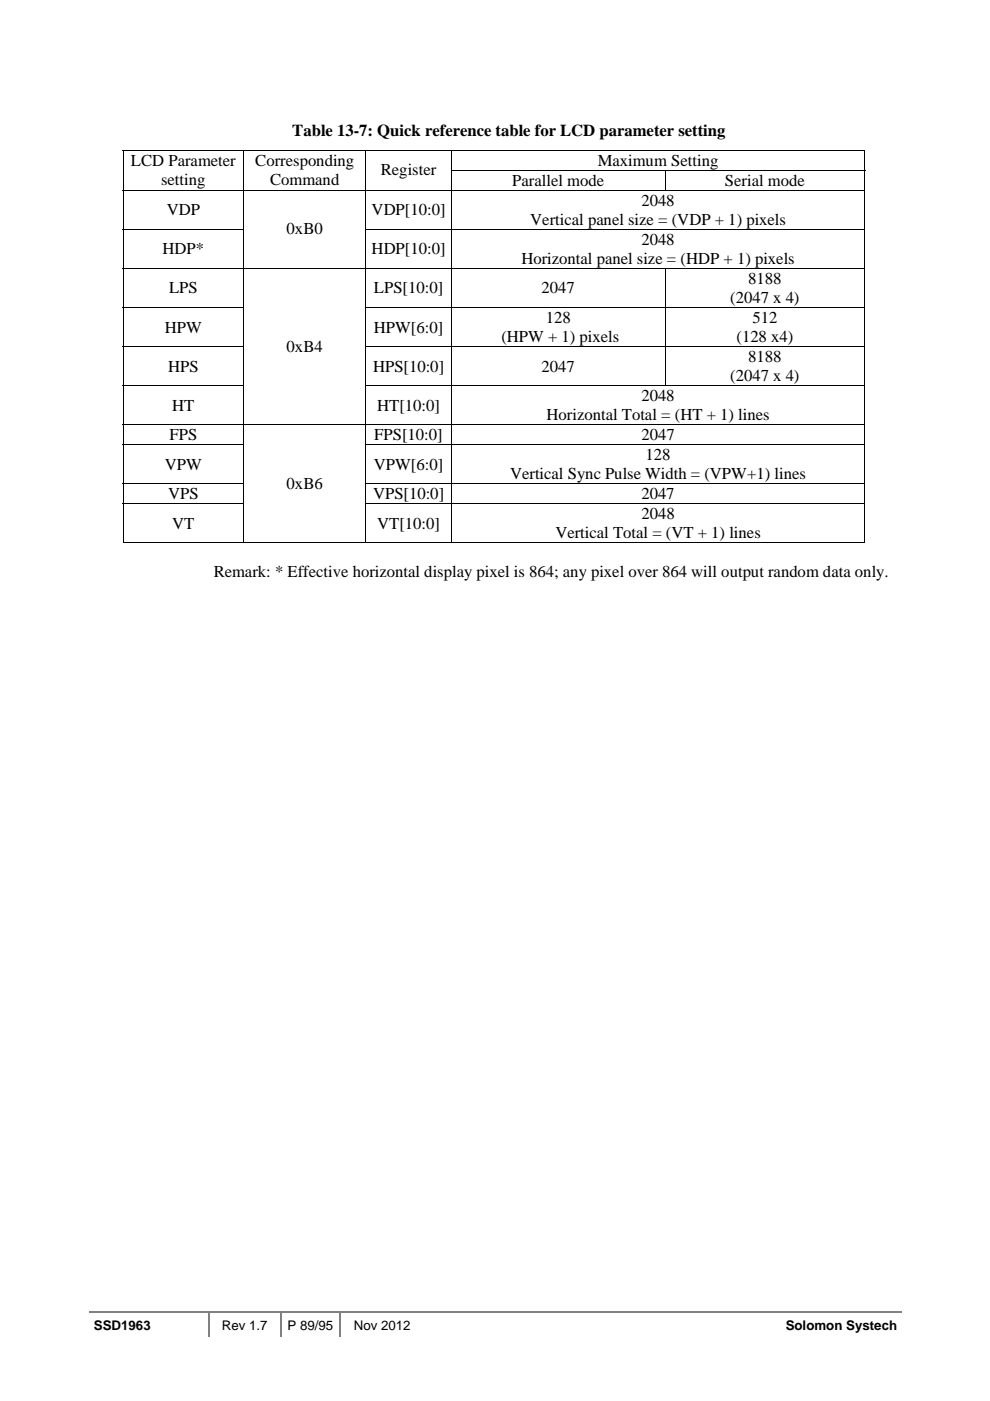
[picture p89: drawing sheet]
<svg xmlns="http://www.w3.org/2000/svg" width="210mm" height="297mm" viewBox="0 0 210 297" stroke-linecap="round" stroke-linejoin="round" font-family="sans-serif">
<defs><g id="words">
<g font-size="3.5">
<text x="62" y="28.9">Table 13-7: Quick reference table for LCD parameter setting</text>
<text x="27.8" y="35.2">LCD Parameter</text>
<text x="54.1" y="35.2">Corresponding</text>
<text x="126.8" y="35.2">Maximum Setting</text>
<text x="34.2" y="39.2">setting</text>
<text x="57.3" y="39.2">Command</text>
<text x="80.8" y="37.2">Register</text>
<text x="108.6" y="39.4">Parallel mode</text>
<text x="153.8" y="39.4">Serial mode</text>
<text x="35.4" y="45.7">VDP</text>
<text x="78.8" y="45.7">VDP[10:0]</text>
<text x="112.5" y="47.7">Vertical panel size = (VDP + 1) pixels</text>
<text x="136" y="43.6">2048</text>
<text x="34.5" y="53.9">HDP*</text>
<text x="60.8" y="49.7">0xB0</text>
<text x="78.8" y="53.9">HDP[10:0]</text>
<text x="136" y="51.9">2048</text>
<text x="110.6" y="55.9">Horizontal panel size = (HDP + 1) pixels</text>
<text x="35.9" y="62.2">LPS</text>
<text x="79.3" y="62.2">LPS[10:0]</text>
<text x="114.9" y="62.2">2047</text>
<text x="154.9" y="64.2">(2047 x 4)</text>
<text x="158.7" y="60.2">8188</text>
<text x="35" y="70.5">HPW</text>
<text x="79.3" y="70.5">HPW[6:0]</text>
<text x="115.7" y="68.5">128</text>
<text x="159.6" y="68.5">512</text>
<text x="60.8" y="74.5">0xB4</text>
<text x="106.3" y="72.5">(HPW + 1) pixels</text>
<text x="156.2" y="72.5">(128 x4)</text>
<text x="158.7" y="76.8">8188</text>
<text x="35.6" y="78.8">HPS</text>
<text x="79.1" y="78.8">HPS[10:0]</text>
<text x="114.9" y="78.8">2047</text>
<text x="154.9" y="80.8">(2047 x 4)</text>
<text x="36.5" y="87.1">HT</text>
<text x="80" y="87.1">HT[10:0]</text>
<text x="115.9" y="89.1">Horizontal Total = (HT + 1) lines</text>
<text x="136" y="85">2048</text>
<text x="35.9" y="93.3">FPS</text>
<text x="79.4" y="93.3">FPS[10:0]</text>
<text x="136" y="93.3">2047</text>
<text x="35" y="99.6">VPW</text>
<text x="79.3" y="99.6">VPW[6:0]</text>
<text x="108.2" y="101.6">Vertical Sync Pulse Width = (VPW+1) lines</text>
<text x="136.9" y="97.5">128</text>
<text x="35.6" y="105.8">VPS</text>
<text x="60.8" y="103.6">0xB6</text>
<text x="79.1" y="105.8">VPS[10:0]</text>
<text x="136" y="105.8">2047</text>
<text x="36.5" y="112.1">VT</text>
<text x="80" y="112.1">VT[10:0]</text>
<text x="136" y="110.1">2048</text>
<text x="117.8" y="114.1">Vertical Total = (VT + 1) lines</text>
<text x="45.3" y="122.4">Remark: * Effective horizontal display pixel is 864; any pixel over 864 will output random data only.</text>
</g>
<g font-size="2.8">
<text x="19.9" y="282">SSD1963</text>
<text x="47" y="282">Rev 1.7</text>
<text x="61" y="282">P 89/95</text>
<text x="75" y="282">Nov 2012</text>
<text x="166.6" y="282">Solomon Systech</text>
</g>
</g></defs>
<path d="M18.9 278.3h25.2" fill="none" stroke="#808080" stroke-width=".34"/>
<path d="M44.1 278.1h.4v.3h-.4z" fill="#808080"/>
<path d="M44.5 278.3h14.8" fill="none" stroke="#808080" stroke-width=".34"/>
<path d="M59.3 278.1h.4v.3h-.4z" fill="#808080"/>
<path d="M59.7 278.3h12.3" fill="none" stroke="#808080" stroke-width=".34"/>
<path d="M72 278.1h.4v.3h-.4z" fill="#808080"/>
<path d="M44.3 278.4v5.1M59.5 278.4v5.1M72.2 278.4v5.1M72.4 278.3h118.8" fill="none" stroke="#808080" stroke-width=".34"/>
<path d="M26.1 31.7h.1v.2h-.1zM26.1 36h.1v.2h-.1zM51.6 36h.2v.2h-.2zM77.5 36h.2v.2h-.2zM183.3 31.7h.2v.2h-.2zM183.3 114.9h.2v.2h-.2z" fill="#000"/>
<g fill="none" stroke="#000" stroke-width=".21">
<path d="M26.1 31.8h157.4M26.1 31.9v4.1M26.1 36.2v4M51.7 31.9v4.1M51.7 36.2v4M77.6 31.9v4.1M77.6 36.2v4M95.7 36.1h87.8M95.7 31.9v4.1M95.7 36.2v4M141.1 36.2v4M183.4 31.9v4.1"/>
<path d="M183.4 36.2v4M26.1 40.3h157.4M26.1 48.6h25.7M26.1 56.9h157.4M26.1 40.4v8.1M26.1 48.7v8.1M26.1 56.9v8.2M51.7 40.4v8.1M51.7 48.7v8.1M51.7 56.9v8.2M77.5 48.6h106M77.6 40.4v8.1"/>
<path d="M77.6 48.7v8.1M77.6 56.9v8.2M95.7 40.4v8.1M95.7 48.7v8.1M95.7 56.9v8.2M141.1 56.9v8.2M183.4 40.4v8.1M183.4 48.7v8.1M183.4 56.9v8.2M26.1 65.2h25.7M26.1 73.4h25.7M26.1 65.2v8.1"/>
<path d="M26.1 73.5v8.1M51.7 65.2v8.1M51.7 73.5v8.1M77.5 65.2h106M77.5 73.4h106M77.6 65.2v8.1M77.6 73.5v8.1M95.7 65.2v8.1M95.7 73.5v8.1M141.1 65.2v8.1M141.1 73.5v8.1M183.4 65.2v8.1"/>
<path d="M183.4 73.5v8.1M26.1 81.7h25.7M26.1 90h157.4M26.1 94.2h25.7M26.1 81.8v8.1M26.1 90.1v4M26.1 94.3v8.1M51.7 81.8v8.1M51.7 90.1v4M51.7 94.3v8.1M77.5 81.7h106M77.5 94.2h106"/>
<path d="M77.6 81.8v8.1M77.6 90.1v4M77.6 94.3v8.1M95.7 81.8v8.1M95.7 90.1v4M95.7 94.3v8.1M183.4 81.8v8.1M183.4 90.1v4M183.4 94.3v8.1M26.1 102.5h25.7M26.1 106.7h25.7M26.1 115h25.5"/>
<path d="M26.1 102.6v4.1M26.1 106.8v8.3M51.7 102.6v4.1M51.7 106.8v8.3M51.8 115h25.7M77.5 102.5h106M77.5 106.7h106M77.6 102.6v4.1M77.6 106.8v8.3M77.7 115h18M95.7 102.6v4.1M95.7 106.8v8.3"/>
<path d="M95.8 115h87.5M183.4 102.6v4.1M183.4 106.8v8.3"/>
</g>
<use href="#words"/>
</svg>
